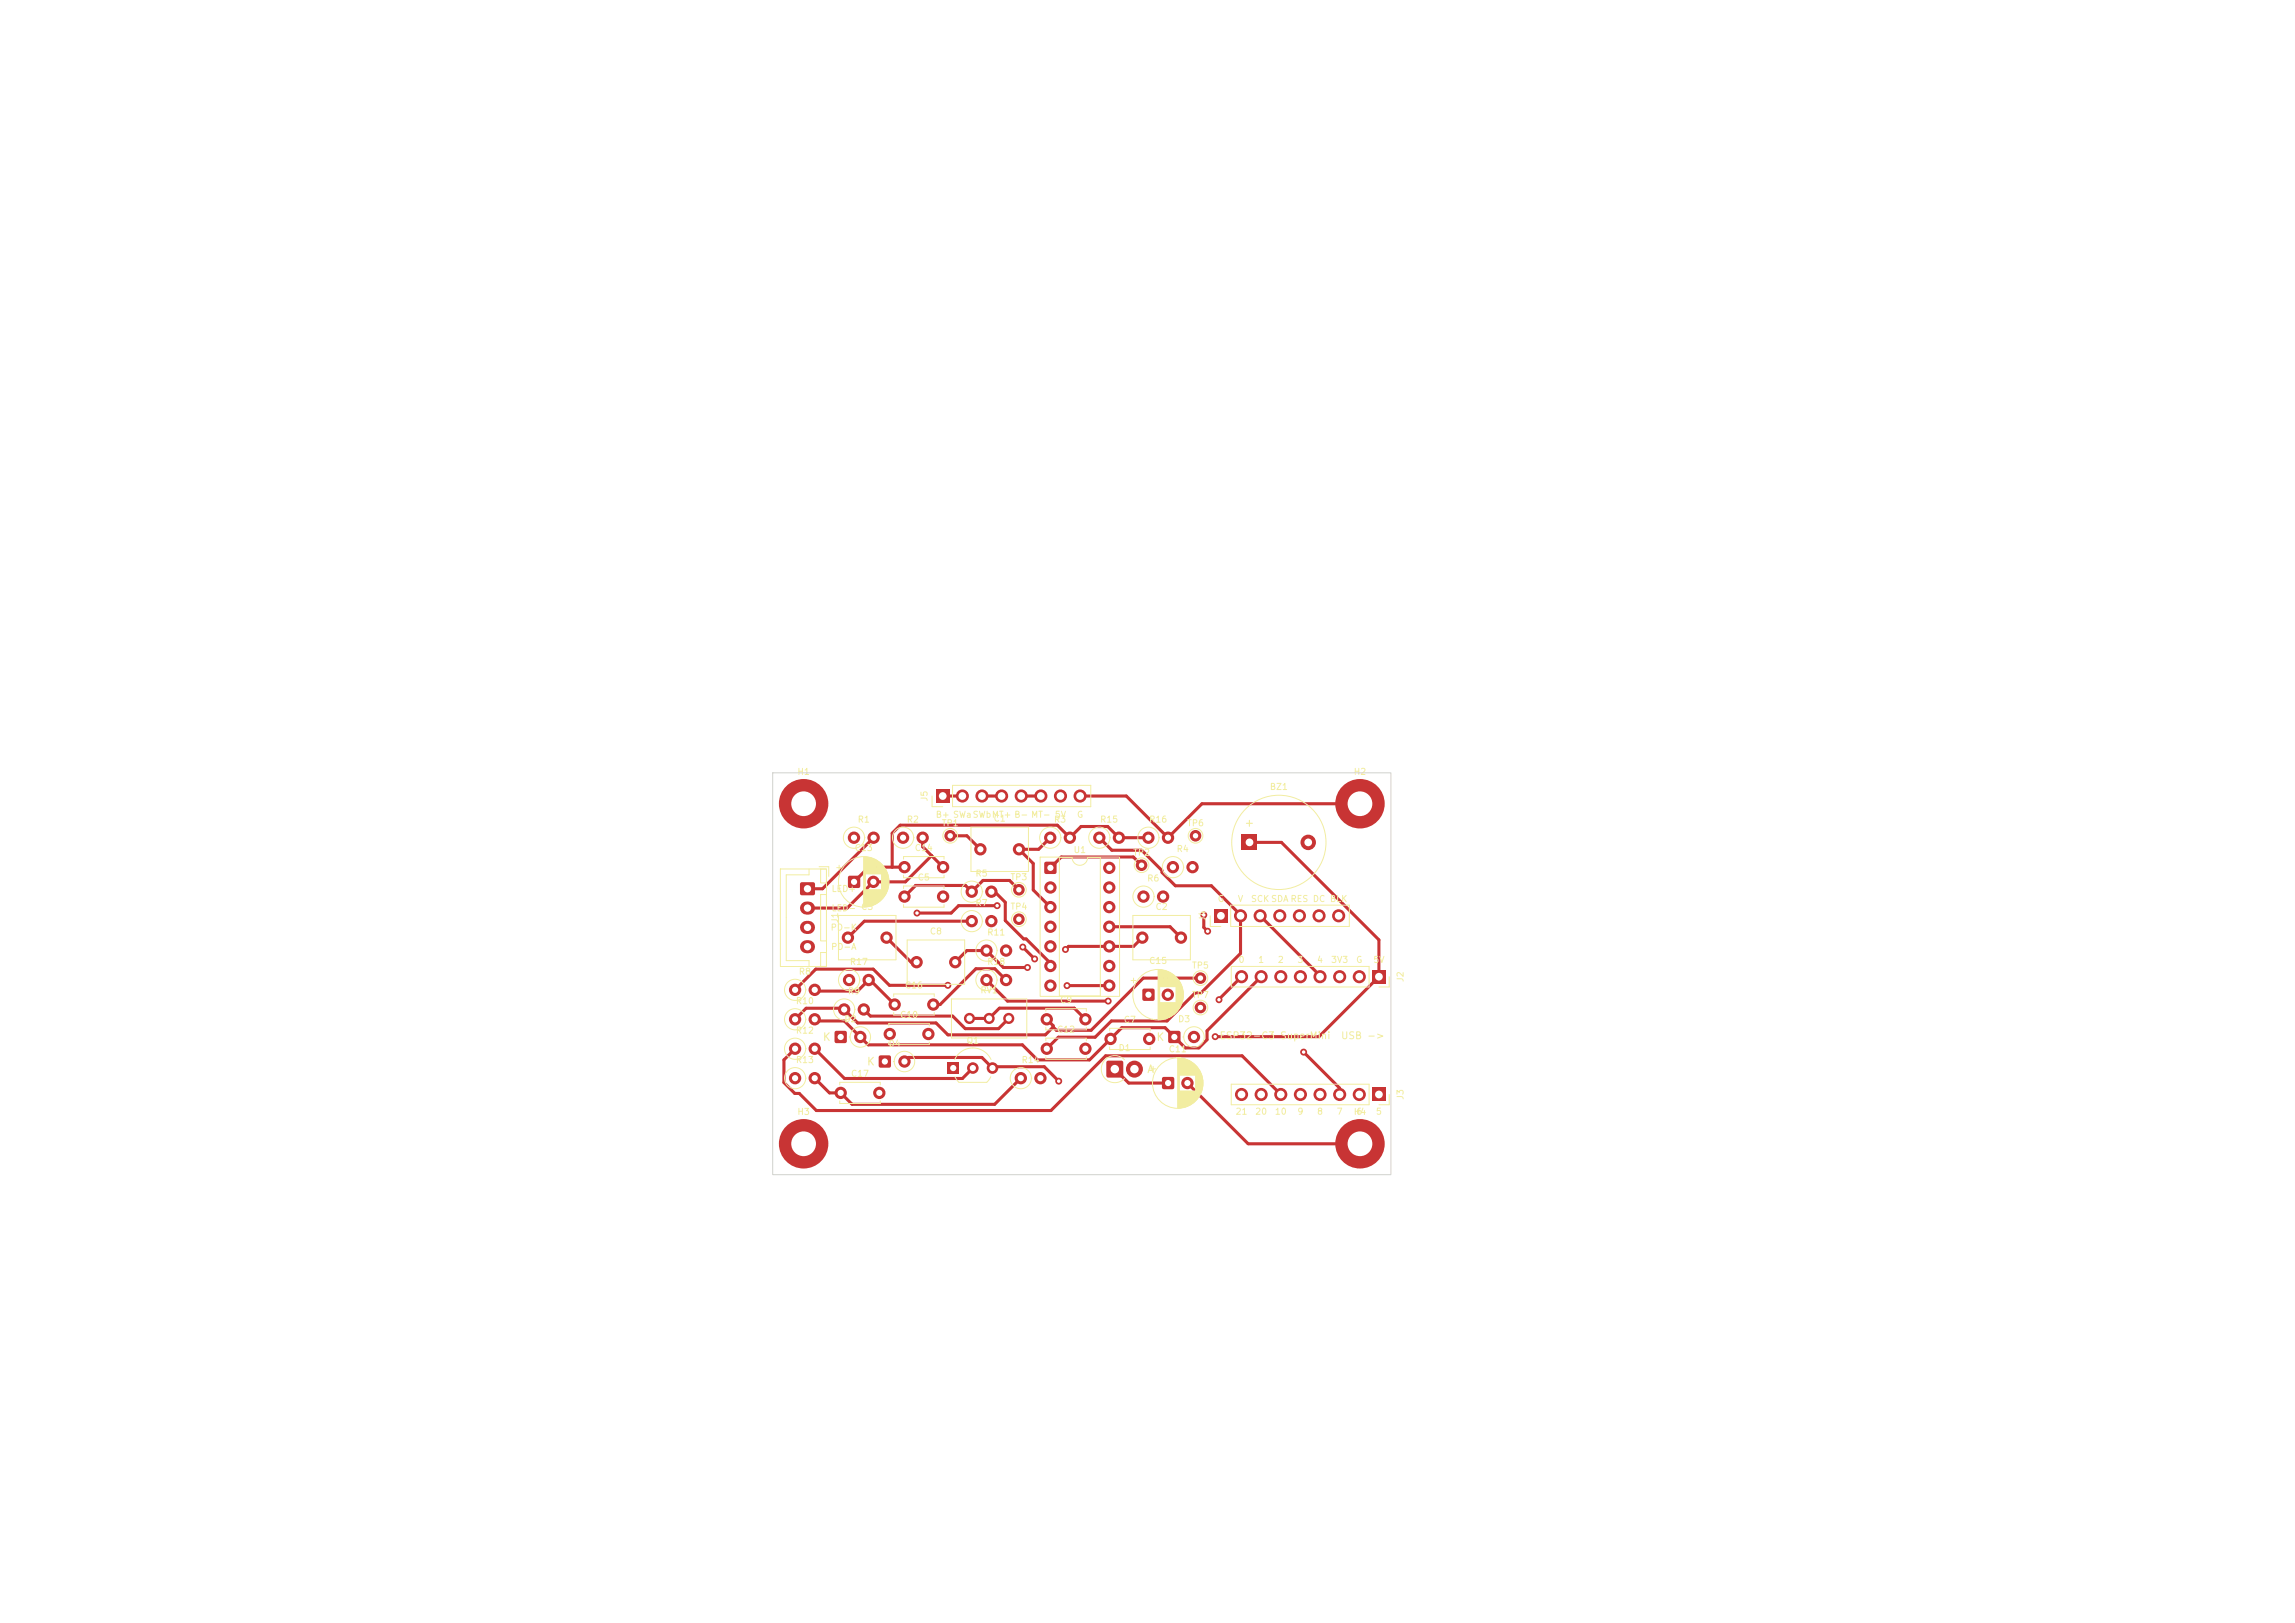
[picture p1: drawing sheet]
<svg xmlns="http://www.w3.org/2000/svg" width="297mm" height="210mm" viewBox="0 0 297 210" stroke-linecap="round" stroke-linejoin="round" font-family="sans-serif">
<defs><g id="words">
<g font-size="1" fill="#f2eda1">
<text x="161" y="107.2">+</text>
<text x="106.4" y="134.9">K</text>
<text x="149.6" y="134.9">K</text>
<text x="112.1" y="138.1">K</text>
<text x="148.4" y="139.1">A</text>
</g>
<g font-size=".9" fill="#f2eda1">
<text x="157.7" y="134.7">ESP32-C3 SuperMini</text>
<text x="173.5" y="134.7">USB -&gt;</text>
</g>
<g font-size=".8" fill="#f2eda1">
<text x="103.1" y="100.5">H1</text>
<text x="175.1" y="100.5">H2</text>
<text x="110.9" y="106.6">R1</text>
<text x="117.3" y="106.6">R2</text>
<text x="120.2" y="103.8" transform="rotate(-90 120.2 103.8)">J5</text>
<text x="121" y="106">B+ SWaSWbMT+ B- MT- 5V</text>
<text x="121.8" y="107.1">TP1</text>
<text x="128.5" y="106.5">C1</text>
<text x="136.3" y="106.6">R3</text>
<text x="139.3" y="106">G</text>
<text x="142.3" y="106.6">R15</text>
<text x="148.6" y="106.6">R16</text>
<text x="153.6" y="107.1">TP6</text>
<text x="164.3" y="102.4">BZ1</text>
<text x="110.5" y="110.3">C13</text>
<text x="118.3" y="110.3">C14</text>
<text x="126.2" y="113.6">R5</text>
<text x="138.9" y="110.6">U1</text>
<text x="146.6" y="110.9">TP2</text>
<text x="152.2" y="110.4">R4</text>
<text x="107.5" y="115.6">LED+</text>
<text x="107.5" y="118.1">LED- C3</text>
<text x="108.7" y="119.5" transform="rotate(-90 108.7 119.5)">J1</text>
<text x="118.7" y="114.1">C5</text>
<text x="126.2" y="117.4">R7</text>
<text x="130.7" y="117.9">TP4</text>
<text x="130.7" y="114.1">TP3</text>
<text x="148.4" y="114.3">R6</text>
<text x="149.5" y="117.9">C2</text>
<text x="156.2" y="119.3" transform="rotate(-90 156.2 119.3)">J4</text>
<text x="157.5" y="116.9">G</text>
<text x="160.1" y="116.9">V</text>
<text x="161.8" y="116.9">SCKSDARES DC BLK</text>
<text x="107.4" y="120.6">PD-K</text>
<text x="107.5" y="123.1">PD-A</text>
<text x="109.9" y="125">R17</text>
<text x="120.3" y="121.1">C8</text>
<text x="127.7" y="121.2">R11</text>
<text x="127.7" y="125">R18</text>
<text x="148.6" y="124.9">C15</text>
<text x="154.2" y="125.5">TP5</text>
<text x="160.2" y="124.8">0</text>
<text x="162.7" y="124.8">1</text>
<text x="165.3" y="124.8">2</text>
<text x="167.8" y="124.8">3</text>
<text x="170.4" y="124.8">4</text>
<text x="172.2" y="124.8">3V3</text>
<text x="175.4" y="124.8">G</text>
<text x="177.6" y="124.8">5V</text>
<text x="102.9" y="130.1">R10</text>
<text x="103.3" y="126.3">R8</text>
<text x="109.7" y="128.9">R9</text>
<text x="116.4" y="131.9">C10</text>
<text x="117" y="128.1">C16</text>
<text x="126.8" y="128.7">RV1</text>
<text x="137.1" y="130">C9</text>
<text x="154.2" y="129.3">TP7</text>
<text x="181.8" y="127.1" transform="rotate(-90 181.8 127.1)">J2</text>
<text x="102.9" y="133.9">R12</text>
<text x="102.9" y="137.7">R13</text>
<text x="109.2" y="132.5">D2</text>
<text x="114.9" y="135.6">D4</text>
<text x="125" y="135.2">Q1</text>
<text x="132.1" y="137.7">R14</text>
<text x="136.7" y="133.8">C12</text>
<text x="144.7" y="136.2">D1</text>
<text x="145.4" y="132.5">C7</text>
<text x="151.2" y="136.3">C11</text>
<text x="152.4" y="132.5">D3</text>
<text x="110.1" y="139.5">C17</text>
<text x="181.8" y="142.4" transform="rotate(-90 181.8 142.4)">J3</text>
<text x="103.1" y="144.5">H3</text>
<text x="159.8" y="144.4">21</text>
<text x="162.4" y="144.4">20</text>
<text x="164.9" y="144.4">10</text>
<text x="167.8" y="144.4">9</text>
<text x="170.4" y="144.4">8</text>
<text x="172.9" y="144.4">7</text>
<text x="175.1" y="144.5">H4</text>
<text x="175.4" y="144.4">6</text>
<text x="178" y="144.4">5</text>
</g>
</g></defs>
<g fill="#c83434">
<path d="M177.6 140.8h1.7v1.7h-1.7z"/>
<path d="M177.6 125.5h1.7v1.7h-1.7z"/>
<path d="M143.2 137.3l.2-.1h1.7l.2 .1 .1 .2v1.7l-.1 .2h-.2h-1.7h-.2v-.2v-1.7z"/>
<path d="M121.2 102.2h1.6v1.7h-1.6z"/>
<path d="M109.8 113.4l.2-.1 1.3 .1v.2v1.2l-.2 .1-1.3-.1-.1-.1z"/>
<path d="M160.7 108h2v2h-2z"/>
<path d="M122.6 137.5h1.5v1.5h-1.5z"/>
<path d="M147.9 128l.2-.1 1.3 .1v.2v1.2l-.2 .1-1.3-.1-.1-.1z"/>
<path d="M103.6 114.2h.2h1.4h.2l.1 .2-.1 1.4-.2 .1h-1.4l-.2-.1-.1-.2z"/>
<circle cx="109.9" cy="126.8" r=".8"/>
<circle cx="112.4" cy="126.8" r=".8"/>
<circle cx="117" cy="112.2" r=".8"/>
<circle cx="122" cy="112.2" r=".8"/>
<circle cx="175.9" cy="141.6" r=".85"/>
<circle cx="173.4" cy="141.6" r=".85"/>
<circle cx="170.8" cy="141.6" r=".85"/>
<circle cx="168.3" cy="141.6" r=".85"/>
<circle cx="165.8" cy="141.6" r=".85"/>
<circle cx="163.2" cy="141.6" r=".85"/>
<circle cx="160.7" cy="141.6" r=".85"/>
<circle cx="102.9" cy="135.7" r=".8"/>
<circle cx="105.4" cy="135.7" r=".8"/>
<circle cx="176" cy="148" r="3.2"/>
<circle cx="109.7" cy="121.3" r=".8"/>
<circle cx="114.7" cy="121.3" r=".8"/>
<circle cx="175.9" cy="126.4" r=".85"/>
<circle cx="173.4" cy="126.4" r=".85"/>
<circle cx="170.8" cy="126.4" r=".85"/>
<circle cx="168.3" cy="126.4" r=".85"/>
<circle cx="165.8" cy="126.4" r=".85"/>
<circle cx="163.2" cy="126.4" r=".85"/>
<circle cx="160.7" cy="126.4" r=".85"/>
<circle cx="146.8" cy="138.3" r="1.1"/>
<circle cx="142.3" cy="108.4" r=".8"/>
<circle cx="144.8" cy="108.4" r=".8"/>
<circle cx="147.8" cy="121.3" r=".8"/>
<circle cx="152.8" cy="121.3" r=".8"/>
<circle cx="102.9" cy="139.5" r=".8"/>
<circle cx="105.4" cy="139.5" r=".8"/>
<circle cx="102.9" cy="128.1" r=".8"/>
<circle cx="105.4" cy="128.1" r=".8"/>
<circle cx="118.6" cy="124.5" r=".8"/>
<circle cx="123.6" cy="124.5" r=".8"/>
<circle cx="124.5" cy="103" r=".85"/>
<circle cx="127.1" cy="103" r=".85"/>
<circle cx="129.6" cy="103" r=".85"/>
<circle cx="132.2" cy="103" r=".85"/>
<circle cx="134.7" cy="103" r=".85"/>
<circle cx="137.2" cy="103" r=".85"/>
<circle cx="139.8" cy="103" r=".85"/>
<circle cx="113" cy="114.1" r=".8"/>
<circle cx="123" cy="108.1" r=".75"/>
<circle cx="127.7" cy="123" r=".8"/>
<circle cx="130.2" cy="123" r=".8"/>
<circle cx="125.8" cy="119.2" r=".8"/>
<circle cx="128.3" cy="119.2" r=".8"/>
<circle cx="132.1" cy="139.5" r=".8"/>
<circle cx="134.6" cy="139.5" r=".8"/>
<circle cx="115.8" cy="130" r=".8"/>
<circle cx="120.8" cy="130" r=".8"/>
<circle cx="116.9" cy="108.4" r=".8"/>
<circle cx="119.4" cy="108.4" r=".8"/>
<circle cx="117" cy="116" r=".8"/>
<circle cx="122" cy="116" r=".8"/>
<circle cx="169.3" cy="109" r="1"/>
<circle cx="135.5" cy="135.7" r=".8"/>
<circle cx="140.5" cy="135.7" r=".8"/>
<circle cx="125.9" cy="138.2" r=".75"/>
<circle cx="128.4" cy="138.2" r=".75"/>
<circle cx="151.1" cy="128.7" r=".8"/>
<circle cx="135.9" cy="108.4" r=".8"/>
<circle cx="138.5" cy="108.4" r=".8"/>
<circle cx="176" cy="104" r="3.2"/>
<circle cx="108.8" cy="141.4" r=".8"/>
<circle cx="113.8" cy="141.4" r=".8"/>
</g>
<path d="M104.4 117.5h.2M104.4 120h.2M104.4 122.5h.2" fill="none" stroke="#c83434" stroke-width="1.7"/>
<g fill="#c83434">
<path d="M157.1 117.7h1.7v1.7h-1.7z"/>
<path d="M151.2 133.5l.2-.1 1.3 .1 .1 .1-.1 1.3-.2 .1-1.3-.1v-.2z"/>
<path d="M150.4 139.4l.2-.1 1.3 .1 .1 .2-.1 1.3h-.2h-1.3v-.2z"/>
<path d="M135.2 111.6l.2-.1 1.3 .1v.1v1.3l-.2 .1-1.3-.1-.1-.2z"/>
<path d="M113.8 136.6h.2h1.2l.1 .2-.1 1.3-.1 .1-1.3-.1-.1-.2z"/>
<path d="M108.1 133.5l.1-.1 1.3 .1 .1 .1-.1 1.3-.2 .1-1.2-.1-.1-.2z"/>
<circle cx="109.2" cy="130.6" r=".8"/>
<circle cx="111.8" cy="130.6" r=".8"/>
<circle cx="148.6" cy="108.4" r=".8"/>
<circle cx="151.2" cy="108.4" r=".8"/>
<circle cx="160.5" cy="118.5" r=".85"/>
<circle cx="163.1" cy="118.5" r=".85"/>
<circle cx="165.6" cy="118.5" r=".85"/>
<circle cx="168.2" cy="118.5" r=".85"/>
<circle cx="170.7" cy="118.5" r=".85"/>
<circle cx="173.2" cy="118.5" r=".85"/>
<circle cx="125.8" cy="115.4" r=".8"/>
<circle cx="128.3" cy="115.4" r=".8"/>
<circle cx="154.5" cy="134.2" r=".8"/>
<circle cx="153.7" cy="140.1" r=".8"/>
<circle cx="104" cy="104" r="3.2"/>
<circle cx="148" cy="116" r=".8"/>
<circle cx="150.5" cy="116" r=".8"/>
<circle cx="104" cy="148" r="3.2"/>
<circle cx="102.9" cy="131.9" r=".8"/>
<circle cx="105.4" cy="131.9" r=".8"/>
<circle cx="135.5" cy="131.9" r=".8"/>
<circle cx="140.5" cy="131.9" r=".8"/>
<circle cx="143.7" cy="134.4" r=".8"/>
<circle cx="148.7" cy="134.4" r=".8"/>
<circle cx="131.9" cy="118.9" r=".75"/>
<circle cx="130.5" cy="131.8" r=".72"/>
<circle cx="128" cy="131.8" r=".72"/>
<circle cx="125.5" cy="131.8" r=".72"/>
<circle cx="155.4" cy="126.6" r=".75"/>
<circle cx="135.9" cy="114.8" r=".8"/>
<circle cx="135.9" cy="117.4" r=".8"/>
<circle cx="135.9" cy="119.9" r=".8"/>
<circle cx="135.9" cy="122.5" r=".8"/>
<circle cx="135.9" cy="125" r=".8"/>
<circle cx="135.9" cy="127.5" r=".8"/>
<circle cx="143.6" cy="127.5" r=".8"/>
<circle cx="143.6" cy="125" r=".8"/>
<circle cx="143.6" cy="122.5" r=".8"/>
<circle cx="143.6" cy="119.9" r=".8"/>
<circle cx="143.6" cy="117.4" r=".8"/>
<circle cx="143.6" cy="114.8" r=".8"/>
<circle cx="143.6" cy="112.3" r=".8"/>
<circle cx="117" cy="137.4" r=".8"/>
<circle cx="151.8" cy="112.2" r=".8"/>
<circle cx="154.3" cy="112.2" r=".8"/>
<circle cx="155.4" cy="130.4" r=".75"/>
<circle cx="111.3" cy="134.2" r=".8"/>
<circle cx="110.5" cy="108.4" r=".8"/>
<circle cx="113.1" cy="108.4" r=".8"/>
<circle cx="147.7" cy="112" r=".75"/>
<circle cx="154.7" cy="108.1" r=".75"/>
<circle cx="126.9" cy="109.9" r=".8"/>
<circle cx="131.9" cy="109.9" r=".8"/>
<circle cx="131.9" cy="115.1" r=".75"/>
<circle cx="127.7" cy="126.8" r=".8"/>
<circle cx="130.2" cy="126.8" r=".8"/>
<circle cx="115.1" cy="133.8" r=".8"/>
<circle cx="120.1" cy="133.8" r=".8"/>
<circle cx="129" cy="117.2" r=".45"/>
<circle cx="118.7" cy="118.1" r=".45"/>
<circle cx="143.4" cy="129.5" r=".45"/>
<circle cx="168.7" cy="136.1" r=".45"/>
<circle cx="132.4" cy="122.5" r=".45"/>
<circle cx="133.9" cy="124.1" r=".45"/>
<circle cx="138.1" cy="127.5" r=".45"/>
<circle cx="157.3" cy="134.1" r=".45"/>
<circle cx="157.8" cy="129.4" r=".45"/>
<circle cx="137.9" cy="122.9" r=".45"/>
<circle cx="122.7" cy="127.5" r=".45"/>
<circle cx="133" cy="125.2" r=".45"/>
<circle cx="156.3" cy="120.5" r=".45"/>
<circle cx="137" cy="139.9" r=".45"/>
<circle cx="155.8" cy="118.4" r=".45"/>
</g>
<g fill="none" stroke="#c83434" stroke-width=".4">
<path d="M113.1 108.4l-6.7 6.6h-1.9M117 112.2h-4.6l-1.9 1.9M119.4 108.4v1.2l2.6 2.6M120.6 110.7l-3.4 3.4h-4.2l-3.4 3.4h-5.1M122 103h2.5M122 112.2h.1M123 108.1h2.1l1.8 1.8M125.7 119.2h-13.8l-2.2 2.1M125.8 119.2h-.1M127.1 103h2.5M128.3 115.4h.4l1.4 1.4v2.3l2.4 2.4h.3l3.1 3.1v.4M129 117.2h-5l-.9 .9h-4.4"/>
<path d="M131.9 115.1l-1.2-1.2h-3.5l-1.4 1.5-.9-.8h-6.4l-1.5 1.4M132.2 103h2.5M135.9 108.4l-1.5 1.5h-2.5l1.8 1.8v3.5l2.2 2.2M139.8 103h6l5.4 5.4 4.3-4.4h20.5M142.3 108.4l1.6 1.6h3.8l2.7 2.7v.2l1.7 1.7h4.7l3.7 3.8v5l-5.1 5.1h-.7l-3.7 3.6h-7.2l-2.1 2.1h-4.7l-1.5 1.5M143.6 119.9h7.8l1.4 1.4M147.7 112l-1-1.1h-9.4l-1.4 1.4M148.6 108.4h-3.8l-1.4-1.5h-3.5l-1.4 1.5-1.7-1.6h-20.3l-1 1v4.4M155.8 118.4v1.6l.5 .5M161.7 109h4.1l12.6 12.6v4.8l-7.7 7.7h-13.4M163.1 118.5l7.7 7.8v.1M102.9 135.7l-1.4 1.4v3l1.4 1.4h.5l2.2 2.2h30.4l7.1-7.1h17.6l5 5"/>
<path d="M102.9 131.9l1.4-1.4h4.8l1.9 1.9h10.1l1.6 1.5h12.6l1-1M105.4 128.1l.2 .1h5.4l1.4-1.4h.2l3.2 3.2M105.4 135.7l3.9 3.9h15.2l1.4-1.4M105.4 139.5l1.9 1.9h1.5l1.5 1.5h18.4l3.4-3.4M111.8 130.6l.8 .9h10.7l1.6 1.6h4.3l1.3-1.3M114.7 121.3l3.2 3.2h.7M117 137.4l.6-.6h9.5l1.3 1.4 .2-.2h6.5l1.9 1.9M122.7 127.5h-7.6l-2.1-2.1h-7.4l-2.7 2.7M123.6 124.5l1.5-1.5h2.6l2.1 2.2h3.2M125.5 131.8h2.5l1.3-1.4h9.7l1.5 1.5M127.7 126.8l2.7 2.7h13M130.2 126.8l-1.5-1.4h-2.4l-4.6 4.6h-.9"/>
<path d="M132.4 122.5l1.5 1.6M135.5 131.9l.8 .8v.2M138.1 127.5h5.5M144.3 138.3l1.8 1.8h5.1M147.8 121.3l-1.1 1.2h-8.4l-.4 .4M155.4 126.6h-7.4l-6.8 6.7h-4.5l-.4-.4M155.4 126.6h.1M160.7 126.4l-2.9 3M163.2 126.4l-7 7v1.1l-1.1 1.1h-1.7l-2.6-2.6h-5.6l-4.2 4.1h-6.7l-2-1.9h-19.9l-3.1-3.1h-3.6l-.3-.2M168.7 136.1l4.7 4.7v.8M153.7 140.1l7.8 7.9h14.5"/>
</g>
<g fill="none" stroke="#f2eda1" stroke-width=".13">
<path d="M101 112.4h6v12.7h-6zM104.7 112.5v.7h-3v11.1h3v.8M106 112.2h1.2v1.2M106.2 112.5h.8v1.7h-.8zM106.2 115.8h.8v6h-.8zM108.3 112.3h.6M108.5 118.5h7.4v5.7h-7.4zM108.6 112v.6M111.8 110.9v6.4M111.9 110.9v6.4M111.9 108.4h.1M112 110.9v6.4"/>
<path d="M112 110.9v2.2M112 115.1v2.2M112.1 110.9v2.2M112.1 115.1v2.2M112.2 110.9v2.2M112.2 115.1v2.2M112.3 110.9v2.2M112.3 115.1v2.2M112.4 110.9v2.2M112.4 115.1v2.2M112.5 110.9v2.2M112.5 115.1v2.2"/>
<path d="M112.5 111v2.1M112.5 115.1v2.1M112.6 111v2.1M112.6 115.1v2.1M112.7 111v2.1M112.7 115.1v2.1M112.8 111v2.1M112.8 115.1v2.1M112.9 111.1v2M112.9 115.1v2.1M112.9 115.1v2M113 111.1v2"/>
<path d="M113 115.1v2M113.1 111.1v2M113.1 115.1v2M113.1 111.2v1.9M113.1 115.1v1.9M113.2 111.2v1.9M113.2 115.1v1.9M113.3 111.2v1.9M113.3 115.1v1.9M113.3 111.3v1.8M113.3 115.1v1.8M113.4 111.3v1.8"/>
<path d="M113.4 115.1v1.8M113.5 111.3v1.8M113.5 115.1v1.8M113.5 111.4v1.7M113.5 115.1v1.7M113.6 111.4v1.7M113.6 115.1v1.7M113.7 111.5v1.6M113.7 115.1v1.6M113.8 111.6v1.5M113.8 115.1v1.6M113.8 115.1v1.5"/>
<path d="M113.9 111.6v1.5M113.9 115.1v1.5M113.9 111.7v1.4M113.9 115.1v1.4M114 111.7v1.4M114 115.1v1.4M114 111.8v1.3M114 115.1v1.3M114.1 111.8v1.3M114.1 115.1v1.3M114.1 111.8v4.6M114.1 111.9v4.4"/>
<path d="M114.2 111.9v4.4M114.2 112v4.2M114.3 112v4.2M114.3 112.1v4.1M114.3 112.1v4M114.4 112.2v3.9M114.4 112.2v3.8M114.5 112.3v3.6M114.5 112.4v3.4M114.6 112.5v3.3M114.6 112.5v3.2M114.7 112.6v3"/>
<path d="M114.7 112.7v2.8M114.7 112.8v2.7M114.8 112.8v2.6M114.8 112.9v2.4M114.9 113v2.2M114.9 113.2v1.8M114.9 113.3v1.6M115 113.5v1.2M115 113.7v.8M116.9 111.2v-.4h5.3v.4M116.9 113.2v.4h5.3v-.4M116.9 115v-.4h5.3v.4"/>
<path d="M116.9 117v.4h5.3v-.4M118.2 108.4h.1M120.6 103v1.4h1.4M123.3 101.6h17.9v2.8h-17.9zM125.7 107h7.4v5.8h-7.4zM127.1 119.2h.1M127.1 115.4h.1M134.6 110.9h10.3v18h-10.3zM137.1 111h1.6a1 1 0 0 0 1 1 1 1 0 0 0 1-1h1.7v17.9h-5.3zM137.3 108.4h.1M143.6 108.4h.1M146.6 118.5h7.4v5.7h-7.4z"/>
<path d="M149.3 116h.1M150 108.4h.1M153.2 112.2h.1M156.6 118.5v1.4h1.4M159.3 117.1h15.3v2.8h-15.3zM104.3 135.7h.1M104.3 139.5h.1M104.3 128.1h.1M104.3 131.9h.1M106.2 123.2h.8v1.9h-.8zM109.9 134.2h.1M110.6 130.6h.1"/>
<path d="M111.2 126.8h.1M115 132.8v-.4h5.3v.4M115 134.8v.4h5.3v-.4M115.6 137.4h.1M115.7 129v-.4h5.2v.4M115.7 131v.4h5.2v-.4M117.4 121.6h7.4v5.8h-7.4zM123.1 129.3h9.8v5h-9.8zM123.5 137.1a2.6 2.6 0 0 1 2.4-1.5 2.6 2.6 0 0 1 2.4 1.5M123.6 139.3l.5 .8h3.6l.5-.8M129 126.8h.1M129 123h.1"/>
<path d="M133.5 139.5h.1M135.3 134.7v-.4h5.3v.4M135.3 130.9v-.4h5.3v.4M135.3 132.9v.4h5.3v-.4M135.3 136.7v.4h5.3v-.4M143.6 133.4v-.3h5.2v.3M143.6 135.5v.3h5.2v-.3M145.5 137.1a1.75 1.75 0 0 0-2.5 0 1.75 1.75 0 0 0 0 2.5 1.75 1.75 0 0 0 2.5 0M146.4 126.9h.6M146.7 126.6v.6M148.9 138.3h.6M149.2 138v.6"/>
<path d="M149.9 125.5v6.4M150 125.5v6.4M150.1 125.5v6.4M150.1 125.5v2.2M150.1 129.8v2.1M150.2 125.5v2.2M150.2 129.8v2.1M150.3 125.5v2.2M150.3 129.8v2.1M150.4 125.5v2.2M150.4 129.8v2.1M150.5 125.5v2.2"/>
<path d="M150.5 129.8v2.1M150.6 125.6v2.1M150.6 129.8v2.1M150.7 125.6v2.1M150.7 129.8v2M150.8 125.6v2.1M150.8 129.8v2M150.9 125.6v2.1M150.9 129.8v2M150.9 125.7v2M151 125.7v2M151 129.8v2"/>
<path d="M151 129.8v1.9M151.1 125.7v2M151.1 129.8v1.9M151.2 125.7v2M151.2 129.8v1.9M151.2 125.8v1.9M151.2 129.8v1.8M151.3 125.8v1.9M151.3 129.8v1.8M151.4 125.8v1.9M151.4 129.8v1.8M151.4 125.9v1.8"/>
<path d="M151.4 129.8v1.7M151.5 125.9v1.8M151.5 129.8v1.7M151.6 125.9v1.8M151.6 129.8v1.7M151.6 126v1.7M151.6 129.8v1.6M151.7 126v1.7M151.7 129.8v1.6M151.8 126.1v1.6M151.8 129.8v1.5M151.9 126.2v1.5"/>
<path d="M151.9 129.8v1.5M151.9 129.8v1.4M152 126.2v1.5M152 129.8v1.4M152 126.3v1.4M152 129.8v1.3M152.1 126.3v1.4M152.1 129.8v1.3M152.1 126.4v1.3M152.2 126.4v1.3M152.2 129.8v1.2M152.2 126.4v4.6"/>
<path d="M152.2 126.5v4.4M152.3 126.5v4.4M152.3 126.6v4.2M152.4 126.6v4.2M152.4 126.7v4.1M152.4 136.9v6.5M152.4 126.7v4M152.5 136.9v6.5M152.5 126.8v3.9M152.5 126.8v3.8M152.6 126.9v3.6M152.6 136.9v6.5"/>
<path d="M152.6 127v3.4M152.7 136.9v2.2M152.7 127.1v3.3M152.7 127.1v3.2M152.8 127.2v3M152.8 136.9v2.2M152.8 127.3v2.8M152.8 127.4v2.7M152.9 136.9v2.2M152.9 127.5v2.5M152.9 127.5v2.4M152.9 137v2.1"/>
<path d="M153 127.7v2.1M153 137v2.1M153 127.8v1.9M153 127.9v1.6M153.1 137v2.1M153.1 134.2h.1M153.1 128.1v1.2M153.1 128.3v.8M153.2 137v2.1M153.3 137v2.1M153.4 137.1v2M153.5 137.1v2"/>
<path d="M153.6 137.1v2M153.7 137.2v1.9M153.8 137.2v1.9M153.9 137.2v1.9M153.9 137.3v1.8M154 137.3v1.8M154.1 137.4v1.7M154.2 137.4v1.7M154.2 137.5v1.6M154.3 137.5v1.6M154.4 137.6v1.5M154.5 137.6v1.5"/>
<path d="M154.5 137.7v1.4M154.6 137.7v1.4M154.6 137.8v1.3M154.7 137.8v1.3M154.7 137.9v4.5M154.8 137.9v4.5M154.8 138v4.3M154.9 138v4.3M154.9 138.1v4.1M155 138.1v4M155 138.2v3.9M155.1 138.3v3.7"/>
<path d="M155.1 138.4v3.5M155.2 138.4v3.5M155.2 138.5v3.3M155.3 138.6v3.1M155.3 138.7v2.9M155.4 138.8v2.7M155.4 138.9v2.5M155.5 139v2.3M155.5 139.1v2.1M155.5 139.2v1.9M155.6 139.3v1.6M155.6 139.5v1.3"/>
<path d="M155.7 139.7v.8M159.3 125.1h17.9v2.6h-17.9zM179.8 126.4v1.3h-1.4M108.7 140.4v-.4h5.2v.4M108.7 142.4v.4h5.2v-.4M152.7 141.2v2.2M152.8 141.2v2.2M152.8 141.2v2.1M152.9 141.2v2.1M153 141.2v2.1M153.1 141.2v2.1M153.2 141.2v2.1"/>
<path d="M153.3 141.2v2.1M153.3 141.2v2M153.4 141.2v2M153.5 141.2v2M153.6 141.2v2M153.6 141.2v1.9M153.7 141.2v1.9M153.8 141.2v1.9M153.9 141.2v1.8M154 141.2v1.8M154.1 141.2v1.7M154.2 141.2v1.7"/>
<path d="M154.2 141.2v1.6M154.3 141.2v1.6M154.3 141.2v1.5M154.4 141.2v1.5M154.5 141.2v1.5M154.5 141.2v1.4M154.6 141.2v1.4M154.6 141.2v1.3M154.7 141.2v1.3M154.7 141.2v1.2M159.3 140.3h17.9v2.7h-17.9zM179.8 141.6v1.4h-1.4"/>
<circle cx="110.5" cy="108.4" r="1.37"/>
<circle cx="111.8" cy="114.1" r="3.3"/>
<circle cx="116.9" cy="108.4" r="1.37"/>
<circle cx="123" cy="108.1" r=".95"/>
<circle cx="125.8" cy="119.2" r="1.37"/>
<circle cx="125.8" cy="115.4" r="1.37"/>
<circle cx="131.9" cy="118.9" r=".95"/>
<circle cx="131.9" cy="115.1" r=".95"/>
<circle cx="135.9" cy="108.4" r="1.37"/>
<circle cx="142.3" cy="108.4" r="1.37"/>
<circle cx="147.7" cy="112" r=".95"/>
<circle cx="148" cy="116" r="1.37"/>
<circle cx="148.6" cy="108.4" r="1.37"/>
<circle cx="151.8" cy="112.2" r="1.37"/>
<circle cx="154.7" cy="108.1" r=".95"/>
<circle cx="165.5" cy="109" r="6.1"/>
<circle cx="102.9" cy="128.1" r="1.37"/>
<circle cx="102.9" cy="131.9" r="1.37"/>
<circle cx="102.9" cy="135.7" r="1.37"/>
<circle cx="102.9" cy="139.5" r="1.37"/>
<circle cx="109.2" cy="130.6" r="1.37"/>
<circle cx="109.9" cy="126.8" r="1.37"/>
<circle cx="111.3" cy="134.2" r="1.33"/>
<circle cx="117.1" cy="137.4" r="1.33"/>
<circle cx="127.7" cy="126.8" r="1.37"/>
<circle cx="127.7" cy="123" r="1.37"/>
<circle cx="132.1" cy="139.5" r="1.37"/>
<circle cx="149.9" cy="128.7" r="3.3"/>
<circle cx="154.5" cy="134.2" r="1.33"/>
<circle cx="155.4" cy="130.4" r=".95"/>
<circle cx="155.4" cy="126.6" r=".95"/>
<circle cx="152.4" cy="140.1" r="3.3"/>
</g>
<path d="M100 100h80v52h-80z" fill="none" stroke="#d0d2cd" stroke-width=".13"/>
<g fill="#fff">
<circle cx="129" cy="117.2" r=".22"/>
<circle cx="118.7" cy="118.1" r=".23"/>
<circle cx="143.4" cy="129.5" r=".23"/>
<circle cx="168.7" cy="136.1" r=".23"/>
<circle cx="132.4" cy="122.5" r=".22"/>
<circle cx="133.9" cy="124.1" r=".22"/>
<circle cx="138.1" cy="127.5" r=".23"/>
<circle cx="157.3" cy="134.1" r=".22"/>
<circle cx="157.8" cy="129.4" r=".22"/>
<circle cx="137.9" cy="122.9" r=".22"/>
<circle cx="122.7" cy="127.5" r=".22"/>
<circle cx="133" cy="125.2" r=".23"/>
<circle cx="156.3" cy="120.5" r=".22"/>
<circle cx="137" cy="139.9" r=".22"/>
<circle cx="155.8" cy="118.4" r=".22"/>
<circle cx="109.9" cy="126.8" r=".4"/>
<circle cx="112.4" cy="126.8" r=".4"/>
<circle cx="117.1" cy="112.2" r=".4"/>
<circle cx="122.1" cy="112.2" r=".4"/>
<circle cx="178.5" cy="141.6" r=".5"/>
<circle cx="175.9" cy="141.6" r=".5"/>
<circle cx="173.4" cy="141.6" r=".5"/>
<circle cx="170.8" cy="141.6" r=".5"/>
<circle cx="168.3" cy="141.6" r=".5"/>
<circle cx="165.8" cy="141.6" r=".5"/>
<circle cx="163.2" cy="141.6" r=".5"/>
<circle cx="160.7" cy="141.6" r=".5"/>
<circle cx="102.9" cy="135.7" r=".4"/>
<circle cx="105.4" cy="135.7" r=".4"/>
<circle cx="176" cy="148" r="1.6"/>
<circle cx="109.7" cy="121.3" r=".4"/>
<circle cx="114.7" cy="121.3" r=".4"/>
<circle cx="178.5" cy="126.4" r=".5"/>
<circle cx="175.9" cy="126.4" r=".5"/>
<circle cx="173.4" cy="126.4" r=".5"/>
<circle cx="170.8" cy="126.4" r=".5"/>
<circle cx="168.3" cy="126.4" r=".5"/>
<circle cx="165.8" cy="126.4" r=".5"/>
<circle cx="163.2" cy="126.4" r=".5"/>
<circle cx="160.7" cy="126.4" r=".5"/>
<circle cx="144.3" cy="138.3" r=".55"/>
<circle cx="146.8" cy="138.3" r=".55"/>
<circle cx="142.3" cy="108.4" r=".4"/>
<circle cx="144.8" cy="108.4" r=".4"/>
<circle cx="147.8" cy="121.3" r=".4"/>
<circle cx="152.8" cy="121.3" r=".4"/>
<circle cx="102.9" cy="139.5" r=".4"/>
<circle cx="105.4" cy="139.5" r=".4"/>
<circle cx="102.9" cy="128.1" r=".4"/>
<circle cx="105.4" cy="128.1" r=".4"/>
<circle cx="118.6" cy="124.5" r=".4"/>
<circle cx="123.6" cy="124.5" r=".4"/>
<circle cx="122" cy="103" r=".5"/>
<circle cx="124.5" cy="103" r=".5"/>
<circle cx="127.1" cy="103" r=".5"/>
<circle cx="129.6" cy="103" r=".5"/>
<circle cx="132.2" cy="103" r=".5"/>
<circle cx="134.7" cy="103" r=".5"/>
<circle cx="137.2" cy="103" r=".5"/>
<circle cx="139.8" cy="103" r=".5"/>
<circle cx="110.5" cy="114.1" r=".4"/>
<circle cx="113" cy="114.1" r=".4"/>
<circle cx="123" cy="108.1" r=".35"/>
<circle cx="127.7" cy="123" r=".4"/>
<circle cx="130.2" cy="123" r=".4"/>
<circle cx="125.8" cy="119.2" r=".4"/>
<circle cx="128.3" cy="119.2" r=".4"/>
<circle cx="132.1" cy="139.5" r=".4"/>
<circle cx="134.6" cy="139.5" r=".4"/>
<circle cx="115.8" cy="130" r=".4"/>
<circle cx="120.8" cy="130" r=".4"/>
<circle cx="116.9" cy="108.4" r=".4"/>
<circle cx="119.4" cy="108.4" r=".4"/>
<circle cx="117.1" cy="116" r=".4"/>
<circle cx="122.1" cy="116" r=".4"/>
<circle cx="161.7" cy="109" r=".5"/>
<circle cx="169.3" cy="109" r=".5"/>
<circle cx="135.5" cy="135.7" r=".4"/>
<circle cx="140.5" cy="135.7" r=".4"/>
<circle cx="123.4" cy="138.2" r=".4"/>
<circle cx="125.9" cy="138.2" r=".4"/>
<circle cx="128.4" cy="138.2" r=".4"/>
<circle cx="148.6" cy="128.7" r=".4"/>
<circle cx="151.1" cy="128.7" r=".4"/>
<circle cx="135.9" cy="108.4" r=".4"/>
<circle cx="138.5" cy="108.4" r=".4"/>
<circle cx="176" cy="104" r="1.6"/>
<circle cx="108.8" cy="141.4" r=".4"/>
<circle cx="113.8" cy="141.4" r=".4"/>
<circle cx="104.5" cy="115" r=".47"/>
<circle cx="104.5" cy="117.5" r=".48"/>
<circle cx="104.5" cy="120" r=".47"/>
<circle cx="104.5" cy="122.5" r=".48"/>
<circle cx="109.2" cy="130.6" r=".4"/>
<circle cx="111.8" cy="130.6" r=".4"/>
<circle cx="148.6" cy="108.4" r=".4"/>
<circle cx="151.2" cy="108.4" r=".4"/>
<circle cx="158" cy="118.5" r=".5"/>
<circle cx="160.5" cy="118.5" r=".5"/>
<circle cx="163.1" cy="118.5" r=".5"/>
<circle cx="165.6" cy="118.5" r=".5"/>
<circle cx="168.2" cy="118.5" r=".5"/>
<circle cx="170.7" cy="118.5" r=".5"/>
<circle cx="173.2" cy="118.5" r=".5"/>
<circle cx="125.8" cy="115.4" r=".4"/>
<circle cx="128.3" cy="115.4" r=".4"/>
<circle cx="152" cy="134.2" r=".4"/>
<circle cx="154.5" cy="134.2" r=".4"/>
<circle cx="151.2" cy="140.1" r=".4"/>
<circle cx="153.7" cy="140.1" r=".4"/>
<circle cx="104" cy="104" r="1.6"/>
<circle cx="148" cy="116" r=".4"/>
<circle cx="150.5" cy="116" r=".4"/>
<circle cx="104" cy="148" r="1.6"/>
<circle cx="102.9" cy="131.9" r=".4"/>
<circle cx="105.4" cy="131.9" r=".4"/>
<circle cx="135.5" cy="131.9" r=".4"/>
<circle cx="140.5" cy="131.9" r=".4"/>
<circle cx="143.7" cy="134.4" r=".4"/>
<circle cx="148.7" cy="134.4" r=".4"/>
<circle cx="131.9" cy="118.9" r=".35"/>
<circle cx="130.5" cy="131.8" r=".4"/>
<circle cx="128" cy="131.8" r=".4"/>
<circle cx="125.5" cy="131.8" r=".4"/>
<circle cx="155.4" cy="126.6" r=".35"/>
<circle cx="135.9" cy="112.3" r=".4"/>
<circle cx="135.9" cy="114.8" r=".4"/>
<circle cx="135.9" cy="117.4" r=".4"/>
<circle cx="135.9" cy="119.9" r=".4"/>
<circle cx="135.9" cy="122.5" r=".4"/>
<circle cx="135.9" cy="125" r=".4"/>
<circle cx="135.9" cy="127.5" r=".4"/>
<circle cx="143.6" cy="127.5" r=".4"/>
<circle cx="143.6" cy="125" r=".4"/>
<circle cx="143.6" cy="122.5" r=".4"/>
<circle cx="143.6" cy="119.9" r=".4"/>
<circle cx="143.6" cy="117.4" r=".4"/>
<circle cx="143.6" cy="114.8" r=".4"/>
<circle cx="143.6" cy="112.3" r=".4"/>
<circle cx="114.5" cy="137.4" r=".4"/>
<circle cx="117.1" cy="137.4" r=".4"/>
<circle cx="151.8" cy="112.2" r=".4"/>
<circle cx="154.3" cy="112.2" r=".4"/>
<circle cx="155.4" cy="130.4" r=".35"/>
<circle cx="108.8" cy="134.2" r=".4"/>
<circle cx="111.3" cy="134.2" r=".4"/>
<circle cx="110.5" cy="108.4" r=".4"/>
<circle cx="113.1" cy="108.4" r=".4"/>
<circle cx="147.7" cy="112" r=".35"/>
<circle cx="154.7" cy="108.1" r=".35"/>
<circle cx="126.9" cy="109.9" r=".4"/>
<circle cx="131.9" cy="109.9" r=".4"/>
<circle cx="131.9" cy="115.1" r=".35"/>
<circle cx="127.7" cy="126.8" r=".4"/>
<circle cx="130.2" cy="126.8" r=".4"/>
<circle cx="115.1" cy="133.8" r=".4"/>
<circle cx="120.1" cy="133.8" r=".4"/>
</g>
<use href="#words"/>
</svg>
